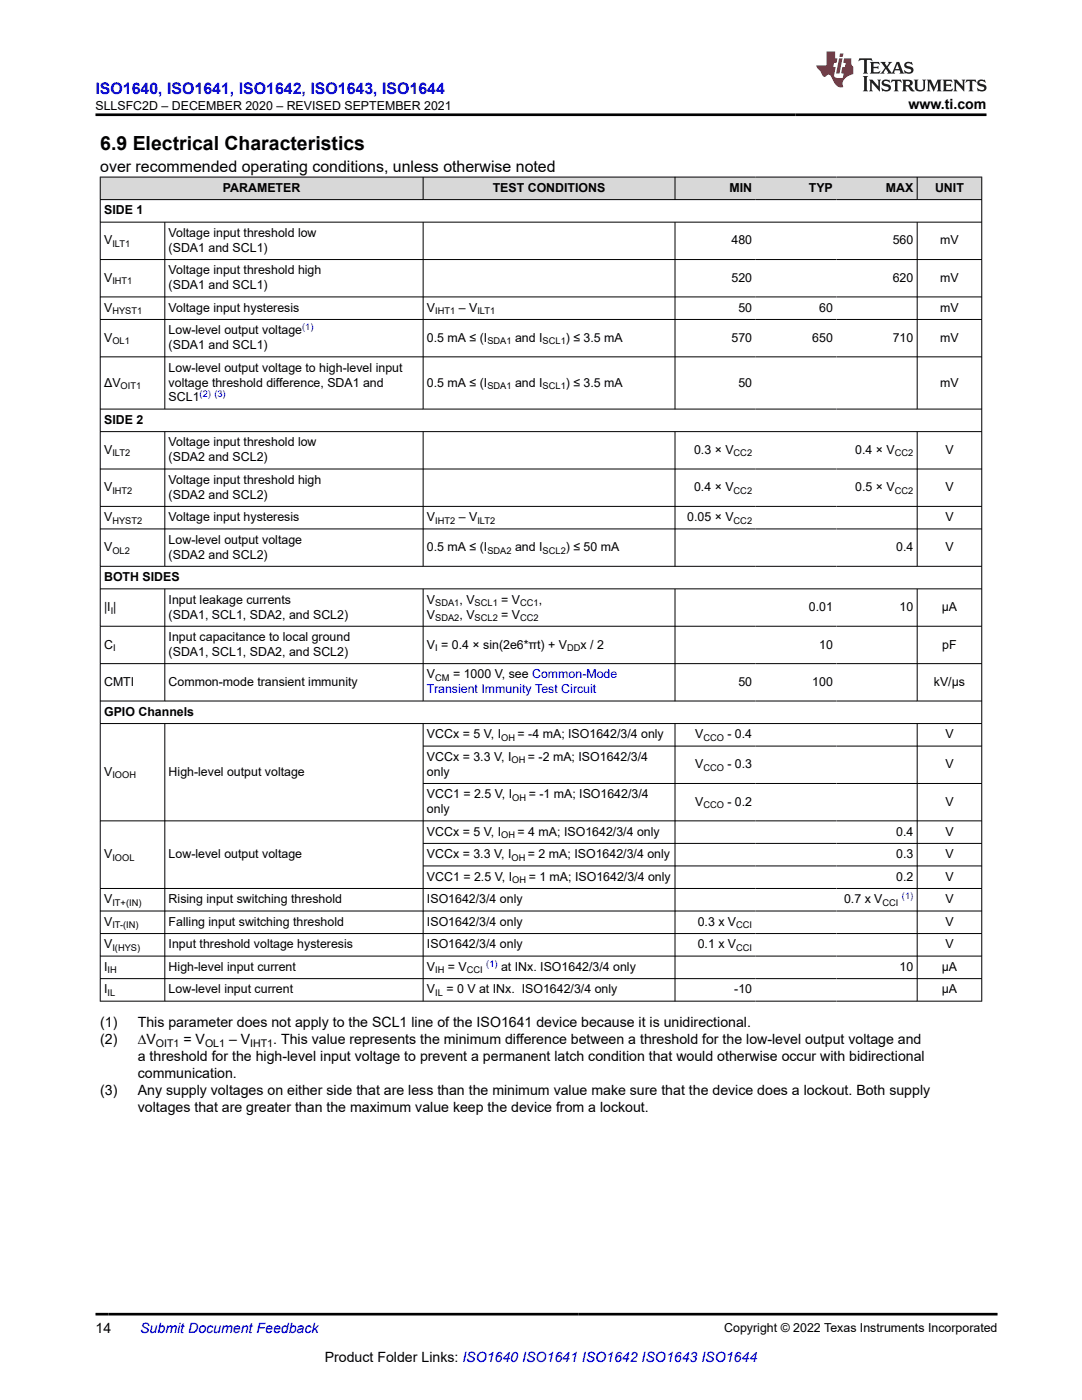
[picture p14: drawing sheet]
<svg xmlns="http://www.w3.org/2000/svg" width="216mm" height="279mm" viewBox="0 0 216 279" stroke-linecap="round" stroke-linejoin="round" font-family="sans-serif">
<defs><g id="words">
<text font-size="3.9" x="20" y="29.9">6.9 Electrical Characteristics</text>
<text font-size="3.2" fill="#00f" x="19" y="18.7">ISO1640, ISO1641, ISO1642, ISO1643, ISO1644</text>
<text font-size="3.2" x="20" y="34.3">over recommended operating conditions, unless otherwise noted</text>
<g font-size="2.8">
<text x="181.3" y="21.8">www.ti.com</text>
<text x="20" y="205">(1)</text>
<text x="20" y="208.3">(2)</text>
<text x="27.5" y="205">This parameter does not apply to the SCL1 line of the ISO1641 device because it is unidirectional.</text>
<text x="27.5" y="208.3">∆V</text>
<text x="36.6" y="208.3">= V</text>
<text x="45.7" y="208.3">– V</text>
<text x="54.5" y="208.3">. This value represents the minimum difference between a threshold for the low-level output voltage and</text>
<text x="27.5" y="211.7">a threshold for the high-level input voltage to prevent a permanent latch condition that would otherwise occur with bidirectional</text>
<text x="27.5" y="215.1">communication.</text>
<text x="20" y="218.5">(3)</text>
<text x="27.5" y="218.5">Any supply voltages on either side that are less than the minimum value make sure that the device does a lockout. Both supply</text>
<text x="27.5" y="221.9">voltages that are greater than the maximum value keep the device from a lockout.</text>
<text x="19" y="266.1">14</text>
<text x="64.8" y="271.7">Product Folder Links: ISO1640 ISO1641 ISO1642 ISO1643 ISO1644</text>
</g>
<text font-size="2.8" fill="#00f" x="28" y="266.1">Submit Document Feedback</text>
<g font-size="2.5">
<text x="19" y="21.9">SLLSFC2D – DECEMBER 2020 – REVISED SEPTEMBER 2021</text>
<text x="44.5" y="38.3">PARAMETER</text>
<text x="98.3" y="38.3">TEST CONDITIONS</text>
<text x="145.6" y="38.3">MIN</text>
<text x="161.4" y="38.3">TYP</text>
<text x="176.8" y="38.3">MAX</text>
<text x="186.6" y="38.3">UNIT</text>
<text x="20.8" y="42.8">SIDE 1</text>
<text x="33.7" y="47.3">Voltage input threshold low</text>
<text x="20.8" y="48.8">V</text>
<text x="33.7" y="50.3">(SDA1 and SCL1)</text>
<text x="146" y="48.8">480</text>
<text x="178.1" y="48.8">560</text>
<text x="187.6" y="48.8">mV</text>
<text x="20.8" y="56.2">V</text>
<text x="33.7" y="54.8">Voltage input threshold high</text>
<text x="33.7" y="57.7">(SDA1 and SCL1)</text>
<text x="146" y="56.2">520</text>
<text x="178.1" y="56.2">620</text>
<text x="187.6" y="56.2">mV</text>
<text x="20.8" y="62.2">V</text>
<text x="33.7" y="62.2">Voltage input hysteresis</text>
<text x="85.2" y="62.2">V</text>
<text x="91.5" y="62.2">– V</text>
<text x="147.3" y="62.2">50</text>
<text x="163.5" y="62.2">60</text>
<text x="187.6" y="62.2">mV</text>
<text x="20.8" y="68.2">V</text>
<text x="33.7" y="66.7">Low-level output voltage</text>
<text x="33.7" y="69.7">(SDA1 and SCL1)</text>
<text x="85.2" y="68.2">0.5 mA ≤ (I</text>
<text x="102.8" y="68.2">and I</text>
<text x="112.9" y="68.2">) ≤ 3.5 mA</text>
<text x="146" y="68.2">570</text>
<text x="162.1" y="68.2">650</text>
<text x="178.1" y="68.2">710</text>
<text x="187.6" y="68.2">mV</text>
<text x="20.8" y="77.1">ΔV</text>
<text x="33.7" y="74.2">Low-level output voltage to high-level input</text>
<text x="33.7" y="77.1">voltage threshold difference, SDA1 and</text>
<text x="85.2" y="77.1">0.5 mA ≤ (I</text>
<text x="102.8" y="77.1">and I</text>
<text x="112.9" y="77.1">) ≤ 3.5 mA</text>
<text x="147.3" y="77.1">50</text>
<text x="187.6" y="77.1">mV</text>
<text x="33.7" y="80.1">SCL1</text>
<text x="20.8" y="84.6">SIDE 2</text>
<text x="33.7" y="89.1">Voltage input threshold low</text>
<text x="20.8" y="90.6">V</text>
<text x="33.7" y="92.1">(SDA2 and SCL2)</text>
<text x="138.5" y="90.6">0.3 × V</text>
<text x="170.6" y="90.6">0.4 × V</text>
<text x="188.6" y="90.6">V</text>
<text x="20.8" y="98">V</text>
<text x="33.7" y="96.6">Voltage input threshold high</text>
<text x="33.7" y="99.5">(SDA2 and SCL2)</text>
<text x="138.5" y="98">0.4 × V</text>
<text x="170.6" y="98">0.5 × V</text>
<text x="188.6" y="98">V</text>
<text x="20.8" y="104">V</text>
<text x="33.7" y="104">Voltage input hysteresis</text>
<text x="85.2" y="104">V</text>
<text x="91.5" y="104">– V</text>
<text x="137.1" y="104">0.05 × V</text>
<text x="188.6" y="104">V</text>
<text x="20.8" y="110">V</text>
<text x="33.7" y="108.5">Low-level output voltage</text>
<text x="33.7" y="111.5">(SDA2 and SCL2)</text>
<text x="85.2" y="110">0.5 mA ≤ (I</text>
<text x="102.8" y="110">and I</text>
<text x="112.9" y="110">) ≤ 50 mA</text>
<text x="178.8" y="110">0.4</text>
<text x="188.6" y="110">V</text>
<text x="20.8" y="116">BOTH SIDES</text>
<text x="20.8" y="122">|I |</text>
<text x="33.7" y="120.5">Input leakage currents</text>
<text x="33.7" y="123.4">(SDA1, SCL1, SDA2, and SCL2)</text>
<text x="85.2" y="123.4">V</text>
<text x="85.2" y="120.5">V</text>
<text x="91.7" y="120.5">, V</text>
<text x="91.7" y="123.4">, V</text>
<text x="100" y="120.5">= V</text>
<text x="100" y="123.4">= V</text>
<text x="107.5" y="120.5">,</text>
<text x="161.4" y="122">0.01</text>
<text x="179.5" y="122">10</text>
<text x="187.9" y="122">µA</text>
<text x="20.8" y="129.4">C</text>
<text x="33.7" y="127.9">Input capacitance to local ground</text>
<text x="33.7" y="130.9">(SDA1, SCL1, SDA2, and SCL2)</text>
<text x="85.2" y="129.4">V = 0.4 × sin(2e6*πt) + V</text>
<text x="115.8" y="129.4">x / 2</text>
<text x="163.5" y="129.4">10</text>
<text x="188" y="129.4">pF</text>
<text x="20.8" y="136.9">CMTI</text>
<text x="33.7" y="136.9">Common-mode transient immunity</text>
<text x="85.2" y="135.4">V</text>
<text x="90.4" y="135.4">= 1000 V, see Common-Mode</text>
<text x="147.3" y="136.9">50</text>
<text x="162.1" y="136.9">100</text>
<text x="186.3" y="136.9">kV/µs</text>
<text x="20.8" y="142.9">GPIO Channels</text>
<text x="85.2" y="147.4">VCCx = 5 V, I</text>
<text x="103.3" y="147.4">= -4 mA; ISO1642/3/4 only</text>
<text x="138.7" y="147.4">V</text>
<text x="145.2" y="147.4">- 0.4</text>
<text x="188.6" y="147.4">V</text>
<text x="20.8" y="154.8">V</text>
<text x="33.7" y="154.8">High-level output voltage</text>
<text x="85.2" y="154.8">only</text>
<text x="85.2" y="151.9">VCCx = 3.3 V, I</text>
<text x="105.4" y="151.9">= -2 mA; ISO1642/3/4</text>
<text x="138.7" y="153.3">V</text>
<text x="145.2" y="153.3">- 0.3</text>
<text x="188.6" y="153.3">V</text>
<text x="85.2" y="159.3">VCC1 = 2.5 V, I</text>
<text x="105.5" y="159.3">= -1 mA; ISO1642/3/4</text>
<text x="138.7" y="160.8">V</text>
<text x="145.2" y="160.8">- 0.2</text>
<text x="188.6" y="160.8">V</text>
<text x="85.2" y="162.3">only</text>
<text x="85.2" y="166.8">VCCx = 5 V, I</text>
<text x="103.3" y="166.8">= 4 mA; ISO1642/3/4 only</text>
<text x="178.8" y="166.8">0.4</text>
<text x="188.6" y="166.8">V</text>
<text x="20.8" y="171.3">V</text>
<text x="33.7" y="171.3">Low-level output voltage</text>
<text x="85.2" y="171.3">VCCx = 3.3 V, I</text>
<text x="105.4" y="171.3">= 2 mA; ISO1642/3/4 only</text>
<text x="178.8" y="171.3">0.3</text>
<text x="188.6" y="171.3">V</text>
<text x="85.2" y="175.8">VCC1 = 2.5 V, I</text>
<text x="105.5" y="175.8">= 1 mA; ISO1642/3/4 only</text>
<text x="178.8" y="175.8">0.2</text>
<text x="188.6" y="175.8">V</text>
<text x="20.8" y="180.3">V</text>
<text x="20.8" y="184.8">V</text>
<text x="33.7" y="180.3">Rising input switching threshold</text>
<text x="33.7" y="184.8">Falling input switching threshold</text>
<text x="85.2" y="180.3">ISO1642/3/4 only</text>
<text x="85.2" y="184.8">ISO1642/3/4 only</text>
<text x="139.2" y="184.8">0.3 x V</text>
<text x="168.4" y="180.3">0.7 x V</text>
<text x="188.6" y="180.3">V</text>
<text x="188.6" y="184.8">V</text>
<text x="20.8" y="189.3">V</text>
<text x="33.7" y="189.3">Input threshold voltage hysteresis</text>
<text x="85.2" y="189.3">ISO1642/3/4 only</text>
<text x="139.2" y="189.3">0.1 x V</text>
<text x="188.6" y="189.3">V</text>
<text x="20.8" y="193.8">I</text>
<text x="33.7" y="193.8">High-level input current</text>
<text x="85.2" y="193.8">V</text>
<text x="89.4" y="193.8">= V</text>
<text x="100" y="193.8">at INx. ISO1642/3/4 only</text>
<text x="179.5" y="193.8">10</text>
<text x="187.9" y="193.8">µA</text>
<text x="20.8" y="198.3">I</text>
<text x="33.7" y="198.3">Low-level input current</text>
<text x="85.2" y="198.3">V</text>
<text x="89.1" y="198.3">= 0 V at INx. ISO1642/3/4 only</text>
<text x="146.5" y="198.3">-10</text>
<text x="187.9" y="198.3">µA</text>
<text x="144.5" y="265.8">Copyright © 2022 Texas Instruments Incorporated</text>
</g>
<text font-size="2.5" fill="#00f" x="85.2" y="138.4">Transient Immunity Test Circuit</text>
<g font-size="2.1">
<text x="31.1" y="208.9">OIT1</text>
<text x="40.9" y="208.9">OL1</text>
<text x="49.9" y="208.9">IHT1</text>
</g>
<g font-size="1.9">
<text x="22.4" y="49.3">ILT1</text>
<text x="22.4" y="56.7">IHT1</text>
<text x="22.4" y="62.7">HYST1</text>
<text x="86.8" y="62.7">IHT1</text>
<text x="95.3" y="62.7">ILT1</text>
<text x="22.4" y="68.7">OL1</text>
<text x="97.3" y="68.7">SDA1</text>
<text x="108.3" y="68.7">SCL1</text>
<text x="24.1" y="77.6">OIT1</text>
<text x="97.3" y="77.6">SDA1</text>
<text x="108.3" y="77.6">SCL1</text>
<text x="22.4" y="91.1">ILT2</text>
<text x="146.4" y="91.1">CC2</text>
<text x="178.5" y="91.1">CC2</text>
<text x="22.4" y="98.5">IHT2</text>
<text x="146.4" y="98.5">CC2</text>
<text x="178.5" y="98.5">CC2</text>
<text x="22.4" y="104.5">HYST2</text>
<text x="86.8" y="104.5">IHT2</text>
<text x="95.3" y="104.5">ILT2</text>
<text x="146.4" y="104.5">CC2</text>
<text x="22.4" y="110.5">OL2</text>
<text x="97.3" y="110.5">SDA2</text>
<text x="108.3" y="110.5">SCL2</text>
<text x="22.1" y="122.5">I</text>
<text x="86.8" y="121">SDA1</text>
<text x="86.8" y="123.9">SDA2</text>
<text x="94.7" y="121">SCL1</text>
<text x="94.7" y="123.9">SCL2</text>
<text x="103.8" y="121">CC1</text>
<text x="103.8" y="123.9">CC2</text>
<text x="22.6" y="129.9">I</text>
<text x="86.8" y="129.9">I</text>
<text x="113.2" y="129.9">DD</text>
<text x="86.8" y="135.9">CM</text>
<text x="100" y="147.9">OH</text>
<text x="140.3" y="147.9">CCO</text>
<text x="22.4" y="155.3">IOOH</text>
<text x="102.1" y="152.4">OH</text>
<text x="140.3" y="153.8">CCO</text>
<text x="102.2" y="159.8">OH</text>
<text x="140.3" y="161.3">CCO</text>
<text x="100" y="167.3">OH</text>
<text x="22.4" y="171.8">IOOL</text>
<text x="102.1" y="171.8">OH</text>
<text x="102.2" y="176.3">OH</text>
<text x="22.4" y="180.8">IT+(IN)</text>
<text x="22.4" y="185.3">IT-(IN)</text>
<text x="146.9" y="185.3">CCI</text>
<text x="176.1" y="180.8">CCI</text>
<text x="22.4" y="189.8">I(HYS)</text>
<text x="146.9" y="189.8">CCI</text>
<text x="21.5" y="194.3">IH</text>
<text x="86.8" y="194.3">IH</text>
<text x="93.2" y="194.3">CCI</text>
<text x="21.5" y="198.8">IL</text>
<text x="86.8" y="198.8">IL</text>
</g>
<g font-size="1.9" fill="#00f">
<text x="60.3" y="65.9">(1)</text>
<text x="39.8" y="79.3">(2) (3)</text>
<text x="180" y="179.5">(1)</text>
<text x="97" y="192.9">(1)</text>
</g>
</g></defs>
<g fill="#d8d8d8">
<path d="M20 35.3h175.9v4.5h-175.9z" fill-rule="evenodd"/>
<path d="M20.1 35.4h64.3v4.4h-64.3z" fill-rule="evenodd"/>
<path d="M84.5 35.4h50.1v4.4h-50.1z" fill-rule="evenodd"/>
<path d="M134.8 35.4h16v4.4h-16z" fill-rule="evenodd"/>
<path d="M150.8 35.4h16.1v4.4h-16.1z" fill-rule="evenodd"/>
<path d="M166.9 35.4h16.1v4.4h-16.1z" fill-rule="evenodd"/>
<path d="M183.1 35.4h12.7v4.4h-12.7z" fill-rule="evenodd"/>
</g>
<g fill="none" stroke="#000" stroke-width=".2">
<path d="M19.9 35.3h176.1M19.9 39.8h176.1M20 35.3v164.6M84.4 35.3v4.6M134.7 35.3v4.6M183 35.3v4.6M195.9 35.3v164.6M19.9 44.3h176.1M19.9 51.8h176.1M19.9 59.3h176.1M32.9 44.3v37.4M84.4 44.3v37.4"/>
<path d="M134.7 44.3v37.4M183 44.3v37.4M19.9 63.8h176.1M19.9 71.2h176.1M19.9 81.6h176.1M19.9 86.1h176.1M19.9 93.6h176.1M32.9 86.1v27M84.4 86.1v27M134.7 86.1v27M183 86.1v27M19.9 101.1h176.1"/>
<path d="M19.9 105.6h176.1M19.9 113h176.1M19.9 117.5h176.1M32.9 117.5v22.5M84.4 117.5v22.5M134.7 117.5v22.5M183 117.5v22.5M19.9 125h176.1M19.9 132.4h176.1M19.9 139.9h176.1M19.9 144.4h176.1M32.9 144.4v55.5"/>
<path d="M84.4 144.4v55.5M84.4 148.9h111.6M84.4 156.4h111.6M134.7 144.4v55.5M183 144.4v55.5M19.9 177.3h176.1M84.4 168.3h111.6M84.4 172.8h111.6M196 163.8h-176.1M19.9 181.8h176.1M19.9 186.3h176.1M19.9 190.8h176.1"/>
<path d="M19.9 195.3h176.1M19.9 199.8h176.1"/>
</g>
<path d="M171.5 11.6l-.2 .6 .5-.2h.6v.1v2.2l-.2 .4h1l-.2-.4v-2.2v-.1h.5l.5 .2-.1-.6zM173.6 12.4l.2 .3v1.6l-.2 .4h1.9l.1-.6a1.08 1.08 0 0 1-1.3 .2v-.7h.6l.4 .2v-.7l-.4 .2h-.6v-.5l.2-.2a1 1 0 0 1 1 .3l-.1-.5zM175.7 12.4l.9 1.1-1 1.2h.9l-.2-.2 .5-.8 .4 .8-.2 .2h1.6l-.2-.2 .2-.5h.9l.1 .5-.1 .2h.9l-.2-.4-.8-1.9h-.5l-.9 2.1-.9-1.1 .9-1h-.8l.2 .2-.4 .6-.4-.6 .2-.2zM179 12.8l.4 1h-.7zM180.7 12.5a.65 .65 0 0 0-.2 .7 .65 .65 0 0 0 .6 .5l.6 .1 .1 .3a.79 .79 0 0 1-.7 .4 .79 .79 0 0 1-.7-.5l.1 .7 .2-.1a.93 .93 0 0 0 1.1 0 .93 .93 0 0 0 .4-.9 1.46 1.46 0 0 0-1.2-.6l-.1-.3a1.09 1.09 0 0 1 1.2 .2l-.2-.6-.1 .1-.5-.2zM172.2 15.2l.2 .4v2.2l-.2 .4h1l-.2-.4v-2.2l.2-.4zM173.4 15.9l.2 .4v1.5l-.2 .4h.8l-.3-.4 .1-1.3 1.6 1.8v-2l.2-.4h-.7l.1 .2 .1 1.1-1.2-1.3zM176.2 16a.65 .65 0 0 0-.2 .8 .65 .65 0 0 0 .6 .4l.6 .2 .1 .2a.79 .79 0 0 1-.7 .4 .79 .79 0 0 1-.7-.5l.1 .7 .2-.1a.93 .93 0 0 0 1.1 .1 .93 .93 0 0 0 .4-1 1.46 1.46 0 0 0-1.2-.5l-.1-.4a1.09 1.09 0 0 1 1.2 .2l-.1-.6-.2 .1-.5-.1zM177.9 15.9l-.1 .6a.63 .63 0 0 1 .8-.3v1.6l-.3 .4h1l-.2-.4v-1.6a.66 .66 0 0 1 .8 .3l-.1-.6zM180 15.9l.2 .4v1.5l-.2 .4h1l-.2-.2-.1-.7h.5l.1 .2a.79 .79 0 0 0 1.2 .6l-1-.9a.61 .61 0 0 0 .6-.6 .61 .61 0 0 0-.5-.7zM180.8 16.2h.1a.47 .47 0 0 1 .5 .1 .47 .47 0 0 1 .1 .5l-.1 .1-.7 .1zM182.3 15.9l.2 .2a2.27 2.27 0 0 0 .4 2 1.04 1.04 0 0 0 1.7-.7v-1.3l.2-.2h-.8l.2 .4v1.1a.6 .6 0 0 1-.6 .6 .6 .6 0 0 1-.6-.6v-1.1l.3-.4zM184.9 15.9l.2 .4v1.5l-.2 .4h.8l-.3-.4v-1.4l.9 1.9 .9-1.9v1.4l-.3 .4h1l-.2-.4v-1.5l.2-.4h-.8l-.7 1.5-.6-1.5zM188.1 15.9l.2 .4v1.5l-.2 .4h1.9l.1-.6a1.09 1.09 0 0 1-1.3 .2v-.7h.6l.4 .2v-.6l-.4 .2h-.6v-.6l.2-.1a1.01 1.01 0 0 1 1 .3l-.1-.6zM190.2 15.9l.3 .4v1.5l-.3 .4h.8l-.2-.4v-1.3l1.6 1.8v-2l.2-.4h-.7l.2 .2v1.1l-1.2-1.3zM192.8 15.9l-.1 .6a.63 .63 0 0 1 .8-.3v1.6l-.3 .4h1l-.2-.4v-1.6a.66 .66 0 0 1 .8 .3l-.1-.6zM195.2 16a.65 .65 0 0 0-.2 .8 .65 .65 0 0 0 .6 .4l.6 .2 .2 .2a.79 .79 0 0 1-.7 .4 .79 .79 0 0 1-.7-.5l.1 .7 .2-.1a.93 .93 0 0 0 1 .1 .93 .93 0 0 0 .5-1 1.46 1.46 0 0 0-1.3-.5v-.4a1.09 1.09 0 0 1 1.2 .2l-.2-.6-.2 .1-.5-.1z" fill="#231f20"/>
<path d="M164.9 10.3v2.7h-2l.1 .4 .8 1a.95 .95 0 0 0 1 .9 .59 .59 0 0 1 .5-.4 .59 .59 0 0 1 .5 .3l.4 .8a1.59 1.59 0 0 0 2.1 1.4 1.61 1.61 0 0 1 1-2.3l1-.3-.1-1.5a1.59 1.59 0 0 1-.3-1.7h-1.5l-.2 .9h.6l-.2 .9h-.5l-.2 .9v.3l.4 .1-.1 .9h-.7a.73 .73 0 0 1-1-.7l.3-1.5h-.5l.1-.9h.5l.2-.9h-.5v-1.3zM167.4 11.6l-.6 3.1h.7l.6-3.1zM167.6 10.7l-.1 .6h.7l.1-.6z" fill="#ed1c24"/>
<path d="M19 22.9h177.8M19 262.3h180" fill="none" stroke="#000" stroke-width=".53"/>
<use href="#words"/>
</svg>
